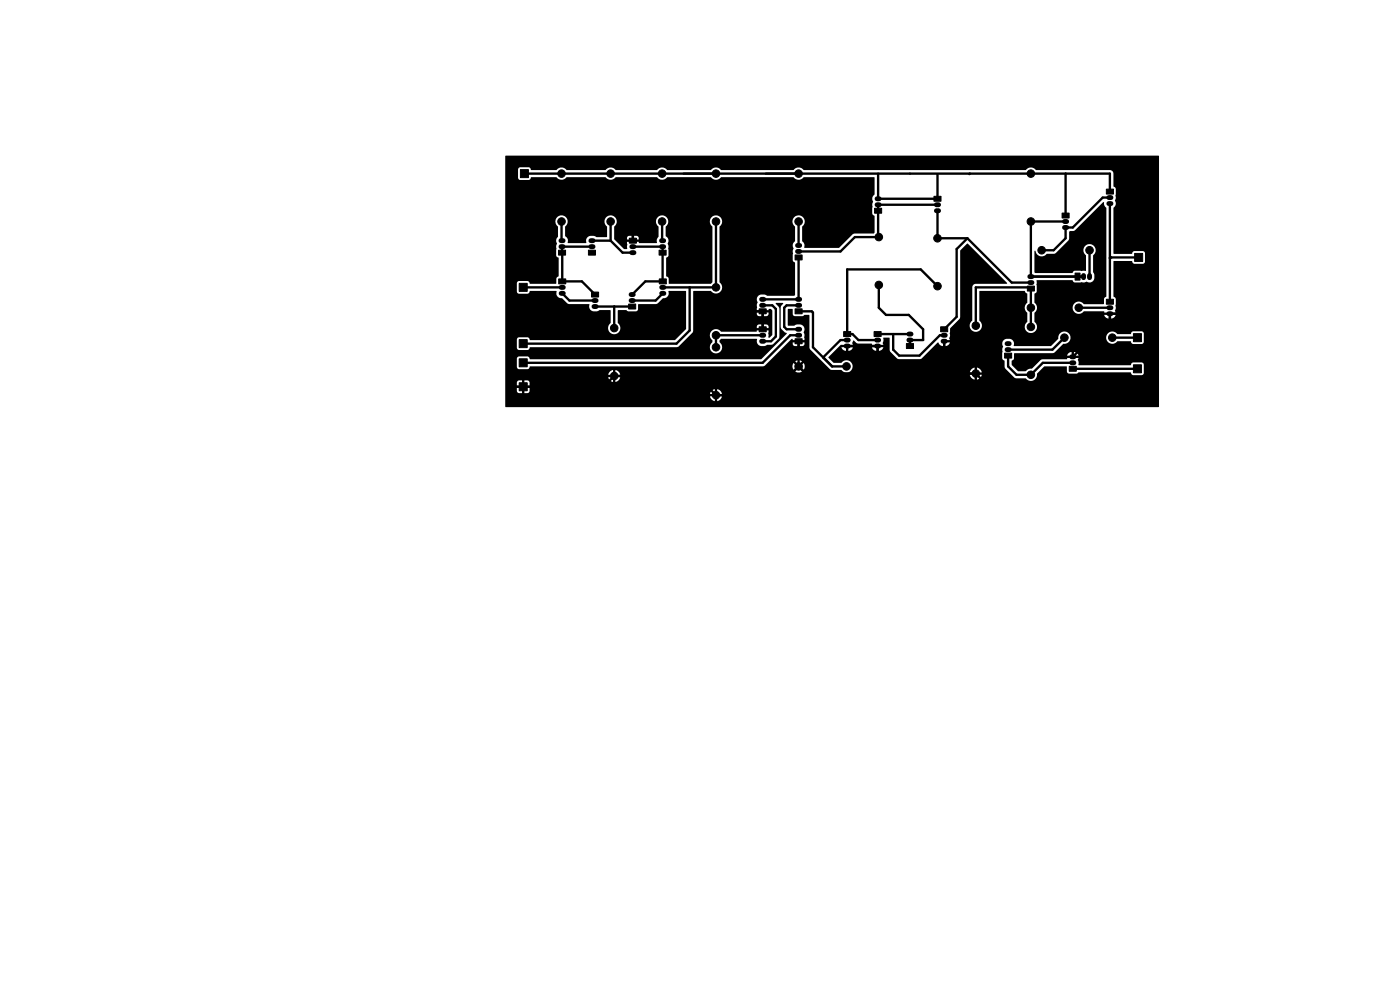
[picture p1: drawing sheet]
<svg xmlns="http://www.w3.org/2000/svg" width="297mm" height="210mm" viewBox="0 0 297 210" stroke-linecap="round" stroke-linejoin="round" font-family="sans-serif">
<g fill="#000" stroke="#000" stroke-width=".21">
<path d="M110.4 36h1.7v1.7h-1.7zM118.5 59.2h1.5v1h-1.5zM118.5 53.1h1.5v1h-1.5zM124.8 53.1h1.5v1h-1.5zM133.5 50.5h1.5v1.1h-1.5zM139.9 59.2h1.5v1h-1.5zM139.8 53.1h1.5v1h-1.5zM168.7 54.1h1.5v1h-1.5zM185.5 44.2h1.5v1h-1.5zM198.1 41.6h1.5v1.1h-1.5zM225.3 45.2h1.5v1h-1.5zM228.1 57.9h1v1.5h-1z"/>
<path d="M234.7 40.1h1.5v1.1h-1.5zM240.7 53.8h1.7v1.7h-1.7zM110.1 60.1h1.7v1.7h-1.7zM110.1 72h1.7v1.7h-1.7zM110.1 76.1h1.7v1.7h-1.7zM125.5 62h1.5v1h-1.5zM133.4 64.5h1.5v1h-1.5zM161 69.3h1.5v1.1h-1.5zM161 65.5h1.5v1.1h-1.5zM168.7 65.5h1.5v1.1h-1.5zM168.7 71.9h1.5v1h-1.5zM179 70.3h1.5v1.1h-1.5z"/>
<path d="M185.4 70.3h1.5v1.1h-1.5zM192.3 72.9h1.5v1h-1.5zM199.6 69.3h1.4v1.1h-1.4zM213.1 74.9h1.5v1.1h-1.5zM217.9 60.7h1.5v1h-1.5zM226.8 77.7h1.5v1.1h-1.5zM234.7 63.5h1.5v1h-1.5zM240.5 70.8h1.6v1.7h-1.6zM240.5 77.4h1.6v1.7h-1.6zM110.1 81.2h1.7v1.7h-1.7z"/>
<circle cx="119.1" cy="36.8" r=".8"/>
<circle cx="129.5" cy="36.8" r=".8"/>
<circle cx="140.5" cy="36.8" r=".8"/>
<circle cx="151.9" cy="36.8" r=".8"/>
<circle cx="169.4" cy="36.8" r=".8"/>
<circle cx="218.7" cy="36.8" r=".8"/>
<circle cx="119.1" cy="47" r=".8"/>
<circle cx="129.5" cy="47" r=".8"/>
<circle cx="140.5" cy="47" r=".8"/>
<circle cx="151.9" cy="47" r=".8"/>
<circle cx="169.4" cy="47" r=".8"/>
<circle cx="186.4" cy="50.3" r=".8"/>
<circle cx="198.9" cy="50.5" r=".8"/>
<circle cx="218.7" cy="47" r=".8"/>
<circle cx="221" cy="53.1" r=".8"/>
<circle cx="231.1" cy="53.1" r=".8"/>
<circle cx="130.3" cy="79.8" r=".8"/>
<circle cx="130.3" cy="69.6" r=".8"/>
<circle cx="151.9" cy="73.7" r=".8"/>
<circle cx="151.9" cy="61" r=".8"/>
<circle cx="151.9" cy="71.1" r=".8"/>
<circle cx="169.4" cy="77.7" r=".8"/>
<circle cx="179.6" cy="77.7" r=".8"/>
<circle cx="186.4" cy="60.5" r=".8"/>
<circle cx="198.9" cy="60.7" r=".8"/>
<circle cx="207" cy="69.1" r=".8"/>
<circle cx="207" cy="79.2" r=".8"/>
<circle cx="218.7" cy="69.3" r=".8"/>
<circle cx="218.7" cy="65.3" r=".8"/>
<circle cx="218.7" cy="79.5" r=".8"/>
<circle cx="225.8" cy="71.6" r=".8"/>
<circle cx="228.9" cy="65.3" r=".8"/>
<circle cx="236" cy="71.6" r=".8"/>
<circle cx="151.9" cy="83.8" r=".8"/>
</g>
<g fill="none" stroke="#000" stroke-width="1.1">
<path d="M119 52.3h.5M119 51.1h.5M125.4 52.3h.4M125.4 51.1h.4M134 52.3h.5M134 53.6h.5M140.3 52.3h.5M140.3 51.1h.5M169.2 53.3h.4M169.2 52.1h.4M186.1 43.4h.4M186.1 42.2h.4"/>
<path d="M198.7 43.4h.4M198.7 44.7h.4M218.5 59.9h.4M218.5 58.7h.4M225.8 47h.5M225.8 48.3h.5M229.9 58.4v.5M231.1 58.4v.5M235.2 41.9h.5M235.2 43.2h.5M119 61h.5M119 62.2h.5"/>
<path d="M126 63.8h.5M126 65h.5M133.9 63.8h.4M133.9 62.5h.4M140.4 61h.4M140.4 62.2h.4M161.6 64.8h.4M161.6 63.5h.4M161.6 71.1h.4M161.6 72.4h.4M169.2 64.8h.4M169.2 63.5h.4"/>
<path d="M169.2 71.1h.4M169.2 69.9h.4M179.5 72.1h.5M179.5 73.4h.5M186 72.1h.4M186 73.4h.4M192.8 72.1h.5M192.8 70.9h.5M200.1 71.1h.4M200.1 72.4h.4M213.6 74.2h.5M213.6 72.9h.5"/>
<path d="M227.4 77h.4M227.4 75.7h.4M235.2 65.3h.5M235.2 66.5h.5"/>
</g>
<g fill="none" stroke="#000" stroke-width=".5">
<path d="M111.3 36.8h124.2v3.8M186.3 36.8v5.4h12.6v-5.3M205.7 36.8l-.1 .1M226.1 36.8v8.9M119.1 47l.1 4.1M125.6 52.3h-6.4l.1 7.4h4.1l2.8 2.8M125.6 51.1h3.9M129.5 47v4.1M129.5 51.1l2.6 2.5h2.2M134 52.3h6.6v7.4h-3.7l-2.8 2.8M134.4 42.2l-.1 8.9M140.5 47l.1 4.1"/>
<path d="M151.9 46.7v14.3h-11.3M169.4 46.7v5.4M169.4 54.6v8.9h-7.6M186.3 44.7l.1 .2M198.9 43.4h-12.6v6.7l.1 .2h-5l-3.1 3h-8.9M198.9 44.7v5.8h6.3M205.2 50.5l-2.3 2.3v14.4l-2.6 2.7M205.2 50.5l9.4 9.4h4.1M226.1 47h-7.4v11.7h11.2M231.1 53.1v5.6M235.5 54.6h6.1M235.5 43.2v20.8"/>
<path d="M235.5 41.9h-1.6l-6.3 6.4h-1.5v2.2l-2.6 2.6h-2.5M235.7 54.6l-.2 .3M111 61h8.3M119.3 62.2l1.5 1.6h5.4M126.2 65h7.9M130.3 65v4.6M140.6 62.2l-1.5 1.6h-5M146.3 61v9.1l-2.8 2.8h-32.5M161.8 71.1h-9.9v2.6M161.8 69.9v-3.9h-2.3l-3-3v-16.5l-4.4-4.3h-40.8l-3.1 3v36.8h19.8l2.3-2.2h17.5l4.1 4h11.4l6.1-6.1M161.8 64.8h2l.8 .7v5.9l-1 1h-1.5M169.4 71.1h-1.8l-5.8 5.9h-50.8"/>
<path d="M169.4 64.8h-2.5l-.5 .5v4l.5 .6h2.5M169.4 72.4v5.3M169.4 66h2.8l.3 .3v7.4l4 4h3.1M179.7 72.1h-1.4l-3.7 3.7M179.7 73.4h6.5v5.8M186.2 70.9h6.8M186.4 60.5v4.8l1.6 1.5h4.8l3 3.1v2.2h-2.8v1.3M189.5 70.9v3.3l1.3 1.2h4.3l4.3-4.3h.9M198.9 60.7l-3.6-3.5h-15.6v13.7h1.1l1.3 1.2h4.1M200.3 72.4l.1 6.8M207 69.1v-8.1h11.2l.2 .2h.3v8.1M213.9 75.4v2.3l1.7 1.8h3.2"/>
<path d="M225.8 71.6l-2.5 2.6h-9.4M227.6 77h-6.4l-2.5 2.5M227.6 75.7l7.9-7.9v-1.3h6.8l2.8 2.8v10.2l-2.3 2.3h-33.3l-2.5-2.6h-36.1l-1.5-1.5M227.6 78.2h13.7M228.9 65.3h6.5M236 71.6h5.3"/>
</g>
<path d="M107.2 33.1h138.7l-.1 53.3h-138.5l-.1-.2v-2.6h44.4v.5h-1l.3 .6 .7 .4v-1h.5v1l.8-.4 .3-.6h-1v-.5h1l-.3-.6-.8-.5v1h-.5v-1l-.7 .5-.3 .6h-43.4v-2.5h2.4v.7h1v.5h-1l.1 .7 .3 .4h.7v-.9h.5v.9l.9-.1 .2-.4v-.6h-.9v-.5h.9v-.7l-.2-.4h-.9v.9h-.5v-.9h-.8l-.3 .4h-2.4v-1.6h22.8v.5h-1l.5 .8 .6 .2v-.9h.5v.9l.7-.4 .3-.6h-1v-.5h1l-.5-.7-.5-.3v.9h-.5v-.9l-.8 .4-.3 .6h-21.8v-3.4h2.4l.1 1.8 .4 .4h1.9l.2-.1 .2-.5h55.7l.2 .7 .7-.6 .4 .3-.7 .7 .3 .2h.6l.5-.2-.6-.7 .3-.3 .7 .6a1.28 1.28 0 0 0 0-1.4l-.7 .7-.3-.4 .6-.7-.5-.2-.6 .1-.3 .1 .7 .7-.4 .4-.7-.7-.2 .7h-55.7h49.5l.4-.2 5.7-5.6h.2v.2h.9v.5h-.9v.4l.2 .4h.8v-.7h.5v.7l.8-.1 .2-.7h-1v-.5h1v-1.1l-.2-.6a1.02 1.02 0 0 0-.8-1.6l-.8 .1-.5 .2-1.3-.1 .1-3.5h.9l.1 1.2 .4 .4h1.6l.5-.3h1l.1 7.2 4.3 4.3 .4 .2 2.1 .1a1.29 1.29 0 0 0 1.2 .4h26.9v.5h-1l.5 .7 .6 .3v-.9h.5v.9l.5-.3 .5-.7h-1v-.5h1l-.5-.8-.5-.2v.9h-.5v-.9l-.6 .2-.5 .8h-25.9a1.32 1.32 0 0 0 .8-2 1.32 1.32 0 0 0-2.1 0h-1.7l-1.1-1.2 2.6-2.6h1.1v.5h-.9a1.02 1.02 0 0 0 1 .7v-.7h.5l.1 .7a1.02 1.02 0 0 0 .8-.7h-.9v-.5h.9l-.1-.4 .3-.6 .9 .7h2.9l.1 .3h.9v.5h-.9a1.02 1.02 0 0 0 .9 .7v-.7h.5l.1 .7a1.02 1.02 0 0 0 .9-.7h-.9v-.5h.9l-.2-.4 .2-.6v-.5l1.3-.1 .1 2.8 1.5 1.6 .4 .2h4.4l.5-.2 3.3-3.3h.2a1.04 1.04 0 0 0 .9 .7v-.7h.6v.7l.6-.2 .3-.4h11.1l.2 .7-.2 .6v2l.5 .4 .1 1.6 2.1 2.1 2.3 .1a1.37 1.37 0 0 0 1.6 .4 1.37 1.37 0 0 0 .8-1.5l1.6-1.5h4.7v1.2l.5 .4h1.6l.5-.3h10.9l.5 .6h1.9l.4-.4v-1.9l-.3-.4h-2l-.5 .6h-10.9l-.1-.2v-.4a.68 .68 0 0 1 0-1h-.9v-.5h.9a1.01 1.01 0 0 0-1-.7v.7h-.5v-.7a1.02 1.02 0 0 0-.9 .7h.9v.5h-.9l-.1 .3h-5.3l-2.1 2a1.47 1.47 0 0 0-1.3 .6l-1.7-.1-1.2-1.3-.1-.8 .5-.5 .1-1.2h8.1l.4-.1 1.8-1.8 .3-.1a1.3 1.3 0 0 0 1.3-1.3h7.6v.3a1.35 1.35 0 0 0 1 1 1.35 1.35 0 0 0 1.4-.5h2.7l.5 .6h2l.3-.4 .1-1.9-.4-.4h-1.9l-.3 .1-.3 .5h-2.8a1.31 1.31 0 0 0-1.4-.5 1.31 1.31 0 0 0-.9 1.2h-7.6a1.33 1.33 0 0 0-1.5-1.3 1.33 1.33 0 0 0-1.1 1.6l-1.6 1.5h-7.7l-.1-.2a1.02 1.02 0 0 0-.9-1.3l-1 .1-.4 .2-.2 .6h-11.1v-.2h-.9v-.5h.9l-.1-.3 .2-.6v-1.6l2.1-2.2v-14.2l1.5-1.5 8.5 8.4-.2 .1h-6.6l-.5 .3-.1 .4-.1 7.1a1.32 1.32 0 0 0-.1 2 1.32 1.32 0 0 0 2-.1 1.32 1.32 0 0 0-.3-1.9v-6.3h9.5l.6 .6v1.9a1.38 1.38 0 0 0 0 2.2v1.9a1.32 1.32 0 0 0-.1 1.9 1.32 1.32 0 0 0 2 0 1.32 1.32 0 0 0-.4-2l.1-1.9a1.38 1.38 0 0 0-.1-2.1v-1.8l.5-.6 .1-2.4h7.5l.5 .5h2a.9 .9 0 0 1 1 0 1.03 1.03 0 0 0 1.2-.9l-.1-.8-.2-.5v-3.5a1.33 1.33 0 0 0 .2-2 1.33 1.33 0 0 0-2 0 1.33 1.33 0 0 0 .3 2l-.1 3.3-2.3-.1-.5 .5h-7.8l-.3-.2v-4.4l.2-.1a1.42 1.42 0 0 0 1 1.1 1.42 1.42 0 0 0 1.5-.5h1.5l.4-.1 2.7-2.8 .1-1.8 1.3-.3 5.9-5.9 .2 .1a1.2 1.2 0 0 0 .5 1.1v18.8l-.5 .5-.1 1.1h-4.2a1.32 1.32 0 0 0-1.9-.1 1.32 1.32 0 0 0 0 1.9 1.32 1.32 0 0 0 2-.3h4.2v.3h1v.5h-1a1.01 1.01 0 0 0 1 .8v-.8h.5l.1 .8a1.02 1.02 0 0 0 .9-.8h-1v-.5h1l-.2-.4 .2-.5v-2l-.5-.5v-7.5h3.9l.5 .6h1.9l.4-.4v-1.9l-.4-.4h-1.8l-.4 .1-.2 .5-3.9-.1v-9.7a1.17 1.17 0 0 0 .3-1.6l.2-.5v-2l-.5-.5v-2.9l-.5-.5h-15.9a1.37 1.37 0 0 0-2.2 0h-47.1a1.37 1.37 0 0 0-2.2 0h-15.3a1.37 1.37 0 0 0-2.2 0h-9.3a1.37 1.37 0 0 0-2.2 0h-8.7a1.37 1.37 0 0 0-2.2 0h-8.2a1.37 1.37 0 0 0-2.2 0h-5.3l-.2-.5-.4-.1h-1.8l-.4 .4v1.9l.4 .4h1.9l.5-.6h5.3a1.42 1.42 0 0 0 2.3 0h8.2a1.37 1.37 0 0 0 2.2 0h8.7a1.37 1.37 0 0 0 2.2 0h9.2a1.42 1.42 0 0 0 2.2 0h15.3a1.42 1.42 0 0 0 2.2 0h14.9l.1 .1v3.6a1.17 1.17 0 0 0-.3 1.6l-.2 .4v2l.5 .5v3.5l-.1 .2-4.3 .1-3.1 3h-7.3l-.1-.2a1.17 1.17 0 0 0-.4-1.3v-3.1a1.32 1.32 0 0 0 .1-1.9 1.32 1.32 0 0 0-1.9 .1 1.32 1.32 0 0 0 .3 1.9l-.1 3.1a1.17 1.17 0 0 0-.3 1.6l-.1 .4v2l.5 .6-.1 6.8-.2 .1h-5.6l-.5-.2h-.8a1.13 1.13 0 0 0-.8 1.7l-.2 .5v1.1h1v.5h-1l.1 .4 .2 .3 .7 .1v-.8h.5v.8l.8-.1 .2-.3v-.4h-.9v-.5h.9l.1-.3h.4l.3 .4v5.1l-.5 .6h-.3v-1.5h-.9v-.5h.9v-.5l-.3-.3h-.7v.8h-.5v-.8l-.7 .1-.2 .3-.1 .4h1v.5h-1l-.1 .3-7.4-.1a1.33 1.33 0 0 0-2.1-.1 1.33 1.33 0 0 0 .2 2v.4a1.32 1.32 0 0 0-.1 2 1.32 1.32 0 0 0 2-.1 1.32 1.32 0 0 0-.4-2l.1-.3 .3-.3h7.5l.1 .1a1.02 1.02 0 0 0 .9 1.4l2.4-.3 1.4-1.4v-6.2l-.7-1.2h1.5v.2l-.5 .7v4.2l.2 .4 1.1 .9-5.4 5.5h-49l-.3-.4-.3-.2h-1.9l-.4 .5h-2.4v-16h2.4l.1 1.8 .3 .4h2l.5-.6 5.6 .1a1.12 1.12 0 0 0 1.2 1.5l1.3 1.2h4.3l.1 .2a1.02 1.02 0 0 0 .9 1.3h.9l.4-.2h2.3l.1 2.7a1.33 1.33 0 0 0-.3 2 1.33 1.33 0 0 0 2 0 1.33 1.33 0 0 0-.2-2v-2.7h1.7l.5 .2h1.7l.4-.3v-1.2h3.9l1.4-1.2a1.12 1.12 0 0 0 1.1-1.6h3.6l.2 .1v7.9l-2.4 2.4h-30.7l-.5-.5-1.9-.1-.4 .4v2.1l.3 .2h2l.5-.6h31.2l3.3-3.3 .1-8.5 3.7-.1a1.33 1.33 0 0 0 2.1 .1 1.33 1.33 0 0 0-.3-2l.1-11.8a1.32 1.32 0 0 0 .1-1.9 1.32 1.32 0 0 0-2 .1 1.32 1.32 0 0 0 .3 1.9v11.7l-.3 .4h-8.9v-1.1l-.6-.6v-3.8l.5-.5v-2a.84 .84 0 0 1 0-1 1.03 1.03 0 0 0-.5-1.1l-.1-2a1.33 1.33 0 0 0 .3-2 1.33 1.33 0 0 0-2 0 1.33 1.33 0 0 0 .2 2v2.2a1.27 1.27 0 0 0-.3 1.2l-3.8 .1-.1-.3h-1v-.5h1v-.4l-.2-.3-.8-.1v.8h-.5v-.8h-.6l-.3 .3-.1 .5h1v.5h-1l.1 1.4-.7 .1-2.1-2.1v-2.6a1.33 1.33 0 0 0 .2-2 1.33 1.33 0 0 0-2 0 1.33 1.33 0 0 0 .3 2l-.1 2.2h-2.1l-.5-.2-.8-.1a1.33 1.33 0 0 0-1 1.6l-3.9-.1a1.3 1.3 0 0 0-.5-1.5v-2a1.32 1.32 0 0 0 .1-1.9 1.32 1.32 0 0 0-1.9 .1 1.32 1.32 0 0 0 .3 1.9v2.2a1.23 1.23 0 0 0-.2 1.5l-.2 .4v2l.1 .3 .4 .2v3.8l-.5 .6v1.1h-5.5l-.3-.4-.3-.2h-1.9l-.4 .5h-2.4z" fill="#000"/>
</svg>
